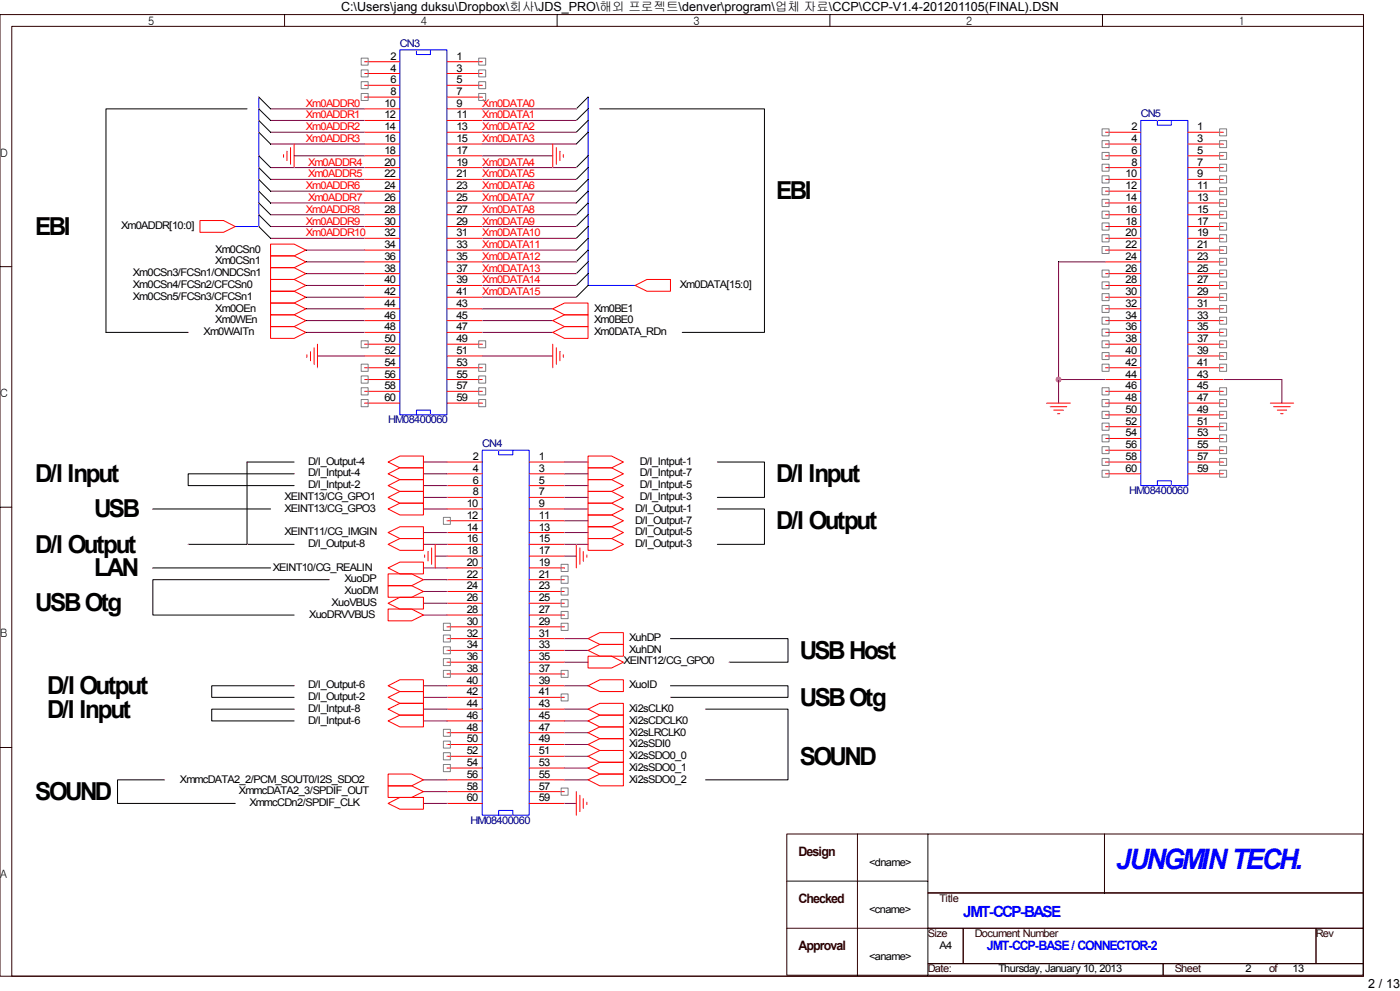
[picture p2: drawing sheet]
<svg xmlns="http://www.w3.org/2000/svg" width="297mm" height="210mm" viewBox="0 0 297 210" stroke-linecap="round" stroke-linejoin="round" font-family="sans-serif">
<defs><g id="words">
<text font-size="6" fill="#00f" x="236.5" y="184">JUNGMIN TECH.</text>
<g font-size="5.2">
<text x="164.5" y="42.2">EBI</text>
<text x="7.5" y="49.7">EBI</text>
<text x="7.5" y="102.1">D/I Input</text>
<text x="164.5" y="102.1">D/I Input</text>
<text x="20" y="109.6">USB</text>
<text x="164.5" y="112.1">D/I Output</text>
<text x="7.5" y="117.1">D/I Output</text>
<text x="20" y="122.1">LAN</text>
<text x="7.5" y="129.5">USB Otg</text>
<text x="169.5" y="139.5">USB Host</text>
<text x="10" y="147">D/I Output</text>
<text x="169.5" y="149.5">USB Otg</text>
<text x="10" y="152">D/I Input</text>
<text x="169.5" y="162">SOUND</text>
<text x="7.5" y="169.4">SOUND</text>
</g>
<text font-size="3.3" fill="#00f" x="204.1" y="194.2">JMT-CCP-BASE</text>
<g font-size="2.8" fill="#300000">
<text x="169.2" y="181.4">Design</text>
<text x="169.2" y="191.3">Checked</text>
<text x="169.2" y="201.3">Approval</text>
</g>
<text font-size="2.8" fill="#00f" x="209.1" y="201.3">JMT-CCP-BASE / CONNECTOR-2</text>
<g font-size="2.7">
<text x="72.3" y="2.4">C:\Users\jang duksu\Dropbox\회사\JDS_PRO\해외 프로젝트\denver\program\업체 자료\CCP\CCP-V1.4-201201105(FINAL).DSN</text>
<text x="290" y="209.3">2 / 13</text>
</g>
<g font-size="2.5">
<text x="31.4" y="5.2">5</text>
<text x="89.2" y="5.2">4</text>
<text x="146.9" y="5.2">3</text>
<text x="204.8" y="5.2">2</text>
<text x="262.5" y="5.2">1</text>
<text x="0" y="33.2">D</text>
<text x="0" y="84.1">C</text>
<text x="0" y="135">B</text>
<text x="0" y="185.9">A</text>
</g>
<g font-size="2.2" fill="#000080">
<text x="84.7" y="9.9">CN3</text>
<text x="241.8" y="24.9">CN5</text>
<text x="82.2" y="89.7">HM08400060</text>
<text x="102.2" y="94.7">CN4</text>
<text x="239.3" y="104.7">HM08400060</text>
<text x="99.7" y="174.5">HM08400060</text>
</g>
<g font-size="2.2">
<text x="82.8" y="12.7">2</text>
<text x="82.8" y="15.1">4</text>
<text x="82.8" y="17.6">6</text>
<text x="96.7" y="12.7">1</text>
<text x="96.7" y="15.1">3</text>
<text x="96.7" y="17.6">5</text>
<text x="81.5" y="22.6">10</text>
<text x="82.8" y="20.1">8</text>
<text x="96.7" y="20.1">7</text>
<text x="96.7" y="22.6">9</text>
<text x="81.5" y="25.1">12</text>
<text x="81.5" y="27.6">14</text>
<text x="96.7" y="25.1">11</text>
<text x="96.7" y="27.6">13</text>
<text x="239.8" y="27.6">2</text>
<text x="253.7" y="27.6">1</text>
<text x="81.5" y="30.1">16</text>
<text x="81.5" y="32.6">18</text>
<text x="81.5" y="35.1">20</text>
<text x="96.7" y="30.1">15</text>
<text x="96.7" y="32.6">17</text>
<text x="96.7" y="35.1">19</text>
<text x="239.8" y="30.1">4</text>
<text x="239.8" y="32.6">6</text>
<text x="239.8" y="35.1">8</text>
<text x="253.7" y="30.1">3</text>
<text x="253.7" y="32.6">5</text>
<text x="253.7" y="35.1">7</text>
<text x="81.5" y="37.6">22</text>
<text x="81.5" y="40.1">24</text>
<text x="96.7" y="37.6">21</text>
<text x="96.7" y="40.1">23</text>
<text x="238.5" y="37.6">10</text>
<text x="238.5" y="40.1">12</text>
<text x="253.7" y="37.6">9</text>
<text x="253.7" y="40.1">11</text>
<text x="81.5" y="42.6">26</text>
<text x="81.5" y="45.1">28</text>
<text x="81.5" y="47.6">30</text>
<text x="96.7" y="42.6">25</text>
<text x="96.7" y="45.1">27</text>
<text x="96.7" y="47.6">29</text>
<text x="238.5" y="42.6">14</text>
<text x="238.5" y="45.1">16</text>
<text x="238.5" y="47.6">18</text>
<text x="253.7" y="42.6">13</text>
<text x="253.7" y="45.1">15</text>
<text x="253.7" y="47.6">17</text>
<text x="25.7" y="48.5">Xm0ADDR[10:0]</text>
<text x="45.6" y="53.5">Xm0CSn0</text>
<text x="81.5" y="50.1">32</text>
<text x="81.5" y="52.5">34</text>
<text x="96.7" y="50.1">31</text>
<text x="96.7" y="52.5">33</text>
<text x="238.5" y="50.1">20</text>
<text x="238.5" y="52.5">22</text>
<text x="253.7" y="50.1">19</text>
<text x="253.7" y="52.5">21</text>
<text x="28.2" y="58.5">Xm0CSn3/FCSn1/ONDCSn1</text>
<text x="45.6" y="56">Xm0CSn1</text>
<text x="81.5" y="55">36</text>
<text x="81.5" y="57.5">38</text>
<text x="96.7" y="55">35</text>
<text x="96.7" y="57.5">37</text>
<text x="238.5" y="55">24</text>
<text x="238.5" y="57.5">26</text>
<text x="253.7" y="55">23</text>
<text x="253.7" y="57.5">25</text>
<text x="28.2" y="61">Xm0CSn4/FCSn2/CFCSn0</text>
<text x="28.2" y="63.5">Xm0CSn5/FCSn3/CFCSn1</text>
<text x="81.5" y="60">40</text>
<text x="81.5" y="62.5">42</text>
<text x="81.5" y="65">44</text>
<text x="96.7" y="60">39</text>
<text x="96.7" y="62.5">41</text>
<text x="96.7" y="65">43</text>
<text x="144.1" y="61">Xm0DATA[15:0]</text>
<text x="238.5" y="60">28</text>
<text x="238.5" y="62.5">30</text>
<text x="238.5" y="65">32</text>
<text x="253.7" y="60">27</text>
<text x="253.7" y="62.5">29</text>
<text x="253.7" y="65">31</text>
<text x="43.1" y="71">Xm0WAITn</text>
<text x="45.6" y="66">Xm0OEn</text>
<text x="45.6" y="68.5">Xm0WEn</text>
<text x="81.5" y="67.5">46</text>
<text x="81.5" y="70">48</text>
<text x="96.7" y="67.5">45</text>
<text x="96.7" y="70">47</text>
<text x="125.9" y="68.5">Xm0BE0</text>
<text x="125.9" y="71">Xm0DATA_RDn</text>
<text x="125.9" y="66">Xm0BE1</text>
<text x="238.5" y="67.5">34</text>
<text x="238.5" y="70">36</text>
<text x="253.7" y="67.5">33</text>
<text x="253.7" y="70">35</text>
<text x="81.5" y="72.5">50</text>
<text x="81.5" y="75">52</text>
<text x="81.5" y="77.5">54</text>
<text x="96.7" y="72.5">49</text>
<text x="96.7" y="75">51</text>
<text x="96.7" y="77.5">53</text>
<text x="238.5" y="72.5">38</text>
<text x="238.5" y="75">40</text>
<text x="238.5" y="77.5">42</text>
<text x="253.7" y="72.5">37</text>
<text x="253.7" y="75">39</text>
<text x="253.7" y="77.5">41</text>
<text x="81.5" y="80">56</text>
<text x="81.5" y="82.5">58</text>
<text x="96.7" y="80">55</text>
<text x="96.7" y="82.5">57</text>
<text x="238.5" y="80">44</text>
<text x="238.5" y="82.5">46</text>
<text x="253.7" y="80">43</text>
<text x="253.7" y="82.5">45</text>
<text x="81.5" y="85">60</text>
<text x="96.7" y="85">59</text>
<text x="238.5" y="85">48</text>
<text x="238.5" y="87.5">50</text>
<text x="238.5" y="90">52</text>
<text x="253.7" y="85">47</text>
<text x="253.7" y="87.5">49</text>
<text x="253.7" y="90">51</text>
<text x="238.5" y="92.4">54</text>
<text x="238.5" y="94.9">56</text>
<text x="253.7" y="92.4">53</text>
<text x="253.7" y="94.9">55</text>
<text x="65.3" y="98.4">D/I_Output-4</text>
<text x="65.3" y="100.9">D/I_Intput-4</text>
<text x="100.2" y="97.4">2</text>
<text x="100.2" y="99.9">4</text>
<text x="114.2" y="97.4">1</text>
<text x="114.2" y="99.9">3</text>
<text x="135.6" y="100.9">D/I_Intput-7</text>
<text x="135.6" y="98.4">D/I_Intput-1</text>
<text x="238.5" y="97.4">58</text>
<text x="238.5" y="99.9">60</text>
<text x="253.7" y="97.4">57</text>
<text x="253.7" y="99.9">59</text>
<text x="60.3" y="105.9">XEINT13/CG_GPO1</text>
<text x="65.3" y="103.4">D/I_Intput-2</text>
<text x="99" y="107.4">10</text>
<text x="100.2" y="102.4">6</text>
<text x="100.2" y="104.9">8</text>
<text x="114.2" y="102.4">5</text>
<text x="114.2" y="104.9">7</text>
<text x="114.2" y="107.4">9</text>
<text x="135.6" y="105.9">D/I_Intput-3</text>
<text x="135.6" y="103.4">D/I_Intput-5</text>
<text x="60.3" y="108.4">XEINT13/CG_GPO3</text>
<text x="60.3" y="113.4">XEINT11/CG_IMGIN</text>
<text x="99" y="109.9">12</text>
<text x="99" y="112.4">14</text>
<text x="114.2" y="109.9">11</text>
<text x="114.2" y="112.4">13</text>
<text x="134.6" y="108.4">D/I_Output-1</text>
<text x="134.6" y="110.9">D/I_Output-7</text>
<text x="134.6" y="113.4">D/I_Output-5</text>
<text x="65.3" y="115.9">D/I_Output-8</text>
<text x="99" y="114.9">16</text>
<text x="99" y="117.4">18</text>
<text x="99" y="119.9">20</text>
<text x="114.2" y="114.9">15</text>
<text x="114.2" y="117.4">17</text>
<text x="114.2" y="119.9">19</text>
<text x="134.6" y="115.9">D/I_Output-3</text>
<text x="57.8" y="120.9">XEINT10/CG_REALIN</text>
<text x="73" y="123.4">XuoDP</text>
<text x="73" y="125.9">XuoDM</text>
<text x="99" y="122.4">22</text>
<text x="99" y="124.9">24</text>
<text x="114.2" y="122.4">21</text>
<text x="114.2" y="124.9">23</text>
<text x="65.5" y="130.8">XuoDRVVBUS</text>
<text x="70.3" y="128.3">XuoVBUS</text>
<text x="99" y="127.4">26</text>
<text x="99" y="129.9">28</text>
<text x="114.2" y="127.4">25</text>
<text x="114.2" y="129.9">27</text>
<text x="99" y="132.3">30</text>
<text x="99" y="134.8">32</text>
<text x="99" y="137.3">34</text>
<text x="114.2" y="132.3">29</text>
<text x="114.2" y="134.8">31</text>
<text x="114.2" y="137.3">33</text>
<text x="133.3" y="135.8">XuhDP</text>
<text x="99" y="139.8">36</text>
<text x="99" y="142.3">38</text>
<text x="114.2" y="139.8">35</text>
<text x="114.2" y="142.3">37</text>
<text x="132.1" y="140.6">XEINT12/CG_GPO0</text>
<text x="133.3" y="138.3">XuhDN</text>
<text x="65.3" y="145.8">D/I_Output-6</text>
<text x="65.3" y="148.3">D/I_Output-2</text>
<text x="99" y="144.8">40</text>
<text x="99" y="147.3">42</text>
<text x="99" y="149.8">44</text>
<text x="114.2" y="144.8">39</text>
<text x="114.2" y="147.3">41</text>
<text x="114.2" y="149.8">43</text>
<text x="133.3" y="145.8">XuoID</text>
<text x="65.3" y="153.3">D/I_Intput-6</text>
<text x="65.3" y="150.8">D/I_Intput-8</text>
<text x="99" y="152.3">46</text>
<text x="99" y="154.8">48</text>
<text x="114.2" y="152.3">45</text>
<text x="114.2" y="154.8">47</text>
<text x="133.3" y="150.8">Xi2sCLK0</text>
<text x="133.3" y="153.3">Xi2sCDCLK0</text>
<text x="133.3" y="155.8">Xi2sLRCLK0</text>
<text x="99" y="157.3">50</text>
<text x="99" y="159.8">52</text>
<text x="114.2" y="157.3">49</text>
<text x="114.2" y="159.8">51</text>
<text x="133.3" y="158.3">Xi2sSDI0</text>
<text x="133.3" y="160.8">Xi2sSDO0_0</text>
<text x="38.1" y="165.8">XmmcDATA2_2/PCM_SOUT0/I2S_SDO2</text>
<text x="99" y="162.3">54</text>
<text x="99" y="164.8">56</text>
<text x="99" y="167.3">58</text>
<text x="114.2" y="162.3">53</text>
<text x="114.2" y="164.8">55</text>
<text x="114.2" y="167.3">57</text>
<text x="133.3" y="163.3">Xi2sSDO0_1</text>
<text x="133.3" y="165.8">Xi2sSDO0_2</text>
<text x="50.6" y="168.3">XmmcDATA2_3/SPDIF_OUT</text>
<text x="52.9" y="170.7">XmmcCDn2/SPDIF_CLK</text>
<text x="99" y="169.7">60</text>
<text x="114.2" y="169.7">59</text>
<text x="184.2" y="183.5">&lt;dname&gt;</text>
<text x="184.2" y="193.4">&lt;cname&gt;</text>
<text x="184.2" y="203.4">&lt;aname&gt;</text>
<text x="199.1" y="200.9">A4</text>
<text x="211.6" y="205.9">Thursday, January 10, 2013</text>
<text x="264" y="205.9">2</text>
<text x="273.9" y="205.9">13</text>
</g>
<g font-size="2.2" fill="#f00">
<text x="64.8" y="22.6">Xm0ADDR0</text>
<text x="102.2" y="22.6">Xm0DATA0</text>
<text x="64.8" y="25.1">Xm0ADDR1</text>
<text x="64.8" y="27.6">Xm0ADDR2</text>
<text x="102.2" y="25.1">Xm0DATA1</text>
<text x="102.2" y="27.6">Xm0DATA2</text>
<text x="64.8" y="30.1">Xm0ADDR3</text>
<text x="65.3" y="35.1">Xm0ADDR4</text>
<text x="102.2" y="30.1">Xm0DATA3</text>
<text x="102.2" y="35.1">Xm0DATA4</text>
<text x="64.8" y="40.1">Xm0ADDR6</text>
<text x="65.3" y="37.6">Xm0ADDR5</text>
<text x="102.2" y="37.6">Xm0DATA5</text>
<text x="102.2" y="40.1">Xm0DATA6</text>
<text x="64.8" y="45.1">Xm0ADDR8</text>
<text x="64.8" y="47.6">Xm0ADDR9</text>
<text x="65.3" y="42.6">Xm0ADDR7</text>
<text x="102.2" y="45.1">Xm0DATA8</text>
<text x="102.2" y="47.6">Xm0DATA9</text>
<text x="102.2" y="42.6">Xm0DATA7</text>
<text x="64.8" y="50.1">Xm0ADDR10</text>
<text x="102.2" y="50.1">Xm0DATA10</text>
<text x="102.2" y="52.5">Xm0DATA11</text>
<text x="102.2" y="55">Xm0DATA12</text>
<text x="102.2" y="57.5">Xm0DATA13</text>
<text x="102.2" y="60">Xm0DATA14</text>
<text x="102.2" y="62.5">Xm0DATA15</text>
</g>
<g font-size="2.2" fill="#300000">
<text x="199.1" y="190.9">Title</text>
<text x="196.6" y="198.4">Size</text>
<text x="206.6" y="198.4">Document Number</text>
<text x="278.9" y="198.4">Rev</text>
<text x="196.6" y="205.9">Date:</text>
<text x="249" y="205.9">Sheet</text>
<text x="268.9" y="205.9">of</text>
</g>
</g></defs>
<g fill="none" stroke="#300000" stroke-width=".21">
<path d="M0 3.1h288.9v203.7h-288.9zM2.5 5.6h286.4v201.2h-286.4zM60.3 3.1v2.5M118.1 3.1v2.5M175.9 3.1v2.5M233.6 3.1v2.5M0 56.5h2.5M0 107.4h2.5M0 158.3h2.5M181.7 176.6v30M196.6 176.6h92.3v12.5h-92.3zM196.6 176.6h-29.9v30h29.9"/>
<path d="M234.1 176.6v12.5M166.7 196.6h29.9M166.7 186.6h29.9M196.6 189.1h92.3v7.5h-92.3zM196.6 196.6h7.5v7.5h-7.5zM204.1 196.6h74.8v7.5h-74.8zM278.9 196.6h10v7.5h-10zM196.6 204.1h49.9v2.5h-49.9zM246.5 204.1h42.4v2.5h-42.4z"/>
</g>
<g fill="none" stroke="#800040" stroke-width=".21">
<path d="M57.3 23.1h20M57.3 25.5h20M57.3 28h20M57.3 30.5h20M57.3 35.5h20M57.3 38h20M62.3 33h15M102.2 33h14.9M102.2 23.1h19.9M102.2 25.5h19.9M102.2 28h19.9M102.2 30.5h19.9"/>
<path d="M102.2 35.5h19.9M102.2 38h19.9M57.3 45.5h20M57.3 48h20M57.3 50.5h20M57.3 40.5h20M57.3 43h20M64.8 53h12.5M64.8 55.5h12.5M64.8 58h12.5M102.2 45.5h19.9M102.2 48h19.9"/>
<path d="M102.2 50.5h19.9M102.2 40.5h19.9M102.2 43h19.9M102.2 53h19.9M102.2 55.5h19.9M102.2 58h19.9M234.3 55.5h-10v29.9M64.8 65.4h12.5M64.8 67.9h12.5M64.8 60.5h12.5M64.8 70.4h12.5M64.8 63h12.5"/>
<path d="M67.3 75.4h10M102.2 75.4h14.9M102.2 65.4h14.9M102.2 67.9h14.9M102.2 60.5h19.9M102.2 70.4h14.9M102.2 63h19.9M224.3 80.4h10"/>
</g>
<path d="M54.8 20.6v27.4h-4.9M124.6 20.6v39.9h10" fill="none" stroke="#00f" stroke-width=".21"/>
<circle cx="224.3" cy="80.4" r=".49" fill="none" stroke="#f0f" stroke-width=".21"/>
<circle cx="224.3" cy="80.4" r=".49" fill="#f0f" stroke="#f0f" stroke-width=".21"/>
<path d="M271.7 80.4v5" fill="none" stroke="#800040" stroke-width=".21"/>
<path d="M259.2 80.4h12.5" fill="none" stroke="#800040" stroke-width=".21"/>
<path d="M89.7 167.7h5" fill="none" stroke="#800040" stroke-width=".21"/>
<path d="M89.7 165.2h5" fill="none" stroke="#800040" stroke-width=".21"/>
<path d="M89.7 170.2h5" fill="none" stroke="#800040" stroke-width=".21"/>
<path d="M119.6 140.3h5" fill="none" stroke="#800040" stroke-width=".21"/>
<path d="M119.6 145.3h5" fill="none" stroke="#800040" stroke-width=".21"/>
<path d="M119.6 117.8h2.5" fill="none" stroke="#800040" stroke-width=".21"/>
<path d="M89.7 145.3h5" fill="none" stroke="#800040" stroke-width=".21"/>
<path d="M89.7 97.9h5" fill="none" stroke="#800040" stroke-width=".21"/>
<path d="M119.6 135.3h5" fill="none" stroke="#800040" stroke-width=".21"/>
<path d="M119.6 100.4h5" fill="none" stroke="#800040" stroke-width=".21"/>
<path d="M119.6 97.9h5" fill="none" stroke="#800040" stroke-width=".21"/>
<path d="M89.7 105.4h5" fill="none" stroke="#800040" stroke-width=".21"/>
<path d="M119.6 105.4h5" fill="none" stroke="#800040" stroke-width=".21"/>
<path d="M119.6 102.9h5" fill="none" stroke="#800040" stroke-width=".21"/>
<path d="M89.7 107.8h5" fill="none" stroke="#800040" stroke-width=".21"/>
<path d="M89.7 100.4h5" fill="none" stroke="#800040" stroke-width=".21"/>
<path d="M89.7 102.9h5" fill="none" stroke="#800040" stroke-width=".21"/>
<path d="M89.7 147.7h5" fill="none" stroke="#800040" stroke-width=".21"/>
<path d="M119.6 150.2h5" fill="none" stroke="#800040" stroke-width=".21"/>
<path d="M119.6 152.7h5" fill="none" stroke="#800040" stroke-width=".21"/>
<path d="M89.7 150.2h5" fill="none" stroke="#800040" stroke-width=".21"/>
<path d="M89.7 112.8h5" fill="none" stroke="#800040" stroke-width=".21"/>
<path d="M89.7 115.3h5" fill="none" stroke="#800040" stroke-width=".21"/>
<path d="M119.6 155.2h5" fill="none" stroke="#800040" stroke-width=".21"/>
<path d="M119.6 157.7h5" fill="none" stroke="#800040" stroke-width=".21"/>
<path d="M119.6 137.8h5" fill="none" stroke="#800040" stroke-width=".21"/>
<path d="M119.6 160.2h5" fill="none" stroke="#800040" stroke-width=".21"/>
<path d="M119.6 162.7h5" fill="none" stroke="#800040" stroke-width=".21"/>
<path d="M89.7 152.7h5" fill="none" stroke="#800040" stroke-width=".21"/>
<path d="M92.2 117.8h2.5" fill="none" stroke="#800040" stroke-width=".21"/>
<path d="M119.6 165.2h5" fill="none" stroke="#800040" stroke-width=".21"/>
<path d="M89.7 120.3h5" fill="none" stroke="#800040" stroke-width=".21"/>
<path d="M119.6 170.2h2.5" fill="none" stroke="#800040" stroke-width=".21"/>
<path d="M89.7 122.8h5" fill="none" stroke="#800040" stroke-width=".21"/>
<path d="M89.7 125.3h5" fill="none" stroke="#800040" stroke-width=".21"/>
<path d="M89.7 127.8h5" fill="none" stroke="#800040" stroke-width=".21"/>
<path d="M119.6 110.3h5" fill="none" stroke="#800040" stroke-width=".21"/>
<path d="M119.6 107.8h5" fill="none" stroke="#800040" stroke-width=".21"/>
<path d="M119.6 115.3h5" fill="none" stroke="#800040" stroke-width=".21"/>
<path d="M119.6 112.8h5" fill="none" stroke="#800040" stroke-width=".21"/>
<path d="M89.7 130.3h5" fill="none" stroke="#800040" stroke-width=".21"/>
<path d="M102.2 95.4h9.9v77.3h-9.9zM105.7 95.4v.9h3v-.9" fill="none" stroke="#00f" stroke-width=".21"/>
<path d="M105.7 172.7v-1h3v1" fill="none" stroke="#00f" stroke-width=".21"/>
<path d="M94.7 97.9h7.5" fill="none" stroke="#f00" stroke-width=".21"/>
<path d="M94.7 100.4h7.5" fill="none" stroke="#f00" stroke-width=".21"/>
<path d="M94.7 102.9h7.5" fill="none" stroke="#f00" stroke-width=".21"/>
<path d="M94.7 105.4h7.5" fill="none" stroke="#f00" stroke-width=".21"/>
<path d="M94.7 107.8h7.5" fill="none" stroke="#f00" stroke-width=".21"/>
<path d="M94.7 110.3h7.5" fill="none" stroke="#f00" stroke-width=".21"/>
<path d="M94 109.6h1.4v1.5h-1.4z" fill="none" stroke="#808080" stroke-width=".21"/>
<path d="M94.7 112.8h7.5" fill="none" stroke="#f00" stroke-width=".21"/>
<path d="M94.7 115.3h7.5" fill="none" stroke="#f00" stroke-width=".21"/>
<path d="M94.7 117.8h7.5" fill="none" stroke="#f00" stroke-width=".21"/>
<path d="M94.7 120.3h7.5" fill="none" stroke="#f00" stroke-width=".21"/>
<path d="M94.7 122.8h7.5" fill="none" stroke="#f00" stroke-width=".21"/>
<path d="M94.7 125.3h7.5" fill="none" stroke="#f00" stroke-width=".21"/>
<path d="M94.7 127.8h7.5" fill="none" stroke="#f00" stroke-width=".21"/>
<path d="M94.7 130.3h7.5" fill="none" stroke="#f00" stroke-width=".21"/>
<path d="M94.7 132.8h7.5" fill="none" stroke="#f00" stroke-width=".21"/>
<path d="M94 132h1.4v1.5h-1.4z" fill="none" stroke="#808080" stroke-width=".21"/>
<path d="M94.7 135.3h7.5" fill="none" stroke="#f00" stroke-width=".21"/>
<path d="M94 134.5h1.4v1.5h-1.4z" fill="none" stroke="#808080" stroke-width=".21"/>
<path d="M94.7 137.8h7.5" fill="none" stroke="#f00" stroke-width=".21"/>
<path d="M94 137h1.4v1.5h-1.4z" fill="none" stroke="#808080" stroke-width=".21"/>
<path d="M94.7 140.3h7.5" fill="none" stroke="#f00" stroke-width=".21"/>
<path d="M94 139.5h1.4v1.5h-1.4z" fill="none" stroke="#808080" stroke-width=".21"/>
<path d="M94.7 142.8h7.5" fill="none" stroke="#f00" stroke-width=".21"/>
<path d="M94 142h1.4v1.5h-1.4z" fill="none" stroke="#808080" stroke-width=".21"/>
<path d="M94.7 145.3h7.5" fill="none" stroke="#f00" stroke-width=".21"/>
<path d="M94.7 147.7h7.5" fill="none" stroke="#f00" stroke-width=".21"/>
<path d="M94.7 150.2h7.5" fill="none" stroke="#f00" stroke-width=".21"/>
<path d="M94.7 152.7h7.5" fill="none" stroke="#f00" stroke-width=".21"/>
<path d="M94.7 155.2h7.5" fill="none" stroke="#f00" stroke-width=".21"/>
<path d="M94 154.5h1.4v1.5h-1.4z" fill="none" stroke="#808080" stroke-width=".21"/>
<path d="M94.7 157.7h7.5" fill="none" stroke="#f00" stroke-width=".21"/>
<path d="M94 157h1.4v1.5h-1.4z" fill="none" stroke="#808080" stroke-width=".21"/>
<path d="M94.7 160.2h7.5" fill="none" stroke="#f00" stroke-width=".21"/>
<path d="M94 159.4h1.4v1.5h-1.4z" fill="none" stroke="#808080" stroke-width=".21"/>
<path d="M94.7 162.7h7.5" fill="none" stroke="#f00" stroke-width=".21"/>
<path d="M94 161.9h1.4v1.5h-1.4z" fill="none" stroke="#808080" stroke-width=".21"/>
<path d="M94.7 165.2h7.5" fill="none" stroke="#f00" stroke-width=".21"/>
<path d="M94.7 167.7h7.5" fill="none" stroke="#f00" stroke-width=".21"/>
<path d="M94.7 170.2h7.5" fill="none" stroke="#f00" stroke-width=".21"/>
<path d="M112.1 97.9h7.5" fill="none" stroke="#f00" stroke-width=".21"/>
<path d="M112.1 100.4h7.5" fill="none" stroke="#f00" stroke-width=".21"/>
<path d="M112.1 102.9h7.5" fill="none" stroke="#f00" stroke-width=".21"/>
<path d="M112.1 105.4h7.5" fill="none" stroke="#f00" stroke-width=".21"/>
<path d="M112.1 107.8h7.5" fill="none" stroke="#f00" stroke-width=".21"/>
<path d="M112.1 110.3h7.5" fill="none" stroke="#f00" stroke-width=".21"/>
<path d="M112.1 112.8h7.5" fill="none" stroke="#f00" stroke-width=".21"/>
<path d="M112.1 115.3h7.5" fill="none" stroke="#f00" stroke-width=".21"/>
<path d="M112.1 117.8h7.5" fill="none" stroke="#f00" stroke-width=".21"/>
<path d="M112.1 120.3h7.5" fill="none" stroke="#f00" stroke-width=".21"/>
<path d="M118.9 119.5h1.5v1.6h-1.5z" fill="none" stroke="#808080" stroke-width=".21"/>
<path d="M112.1 122.8h7.5" fill="none" stroke="#f00" stroke-width=".21"/>
<path d="M118.9 122h1.5v1.5h-1.5z" fill="none" stroke="#808080" stroke-width=".21"/>
<path d="M112.1 125.3h7.5" fill="none" stroke="#f00" stroke-width=".21"/>
<path d="M118.9 124.5h1.5v1.5h-1.5z" fill="none" stroke="#808080" stroke-width=".21"/>
<path d="M112.1 127.8h7.5" fill="none" stroke="#f00" stroke-width=".21"/>
<path d="M118.9 127h1.5v1.5h-1.5z" fill="none" stroke="#808080" stroke-width=".21"/>
<path d="M112.1 130.3h7.5" fill="none" stroke="#f00" stroke-width=".21"/>
<path d="M118.9 129.5h1.5v1.5h-1.5z" fill="none" stroke="#808080" stroke-width=".21"/>
<path d="M112.1 132.8h7.5" fill="none" stroke="#f00" stroke-width=".21"/>
<path d="M118.9 132h1.5v1.5h-1.5z" fill="none" stroke="#808080" stroke-width=".21"/>
<path d="M112.1 135.3h7.5" fill="none" stroke="#f00" stroke-width=".21"/>
<path d="M112.1 137.8h7.5" fill="none" stroke="#f00" stroke-width=".21"/>
<path d="M112.1 140.3h7.5" fill="none" stroke="#f00" stroke-width=".21"/>
<path d="M112.1 142.8h7.5" fill="none" stroke="#f00" stroke-width=".21"/>
<path d="M118.9 142h1.5v1.5h-1.5z" fill="none" stroke="#808080" stroke-width=".21"/>
<path d="M112.1 145.3h7.5" fill="none" stroke="#f00" stroke-width=".21"/>
<path d="M112.1 147.7h7.5" fill="none" stroke="#f00" stroke-width=".21"/>
<path d="M118.9 147h1.5v1.5h-1.5z" fill="none" stroke="#808080" stroke-width=".21"/>
<path d="M112.1 150.2h7.5" fill="none" stroke="#f00" stroke-width=".21"/>
<path d="M112.1 152.7h7.5" fill="none" stroke="#f00" stroke-width=".21"/>
<path d="M112.1 155.2h7.5" fill="none" stroke="#f00" stroke-width=".21"/>
<path d="M112.1 157.7h7.5" fill="none" stroke="#f00" stroke-width=".21"/>
<path d="M112.1 160.2h7.5" fill="none" stroke="#f00" stroke-width=".21"/>
<path d="M112.1 162.7h7.5" fill="none" stroke="#f00" stroke-width=".21"/>
<path d="M112.1 165.2h7.5" fill="none" stroke="#f00" stroke-width=".21"/>
<path d="M112.1 167.7h7.5" fill="none" stroke="#f00" stroke-width=".21"/>
<path d="M118.9 166.9h1.5v1.5h-1.5z" fill="none" stroke="#808080" stroke-width=".21"/>
<path d="M112.1 170.2h7.5" fill="none" stroke="#f00" stroke-width=".21"/>
<path d="M241.8 25.5h9.9v77.4h-9.9zM245.3 25.5v1h2.9v-1" fill="none" stroke="#00f" stroke-width=".21"/>
<path d="M245.3 102.9v-1.1h2.9v1.1" fill="none" stroke="#00f" stroke-width=".21"/>
<path d="M234.3 28h7.5" fill="none" stroke="#f00" stroke-width=".21"/>
<path d="M233.6 27.3h1.4v1.5h-1.4z" fill="none" stroke="#808080" stroke-width=".21"/>
<path d="M234.3 30.5h7.5" fill="none" stroke="#f00" stroke-width=".21"/>
<path d="M233.6 29.8h1.4v1.5h-1.4z" fill="none" stroke="#808080" stroke-width=".21"/>
<path d="M234.3 33h7.5" fill="none" stroke="#f00" stroke-width=".21"/>
<path d="M233.6 32.3h1.4v1.5h-1.4z" fill="none" stroke="#808080" stroke-width=".21"/>
<path d="M234.3 35.5h7.5" fill="none" stroke="#f00" stroke-width=".21"/>
<path d="M233.6 34.8h1.4v1.5h-1.4z" fill="none" stroke="#808080" stroke-width=".21"/>
<path d="M234.3 38h7.5" fill="none" stroke="#f00" stroke-width=".21"/>
<path d="M233.6 37.2h1.4v1.6h-1.4z" fill="none" stroke="#808080" stroke-width=".21"/>
<path d="M234.3 40.5h7.5" fill="none" stroke="#f00" stroke-width=".21"/>
<path d="M233.6 39.7h1.4v1.6h-1.4z" fill="none" stroke="#808080" stroke-width=".21"/>
<path d="M234.3 43h7.5" fill="none" stroke="#f00" stroke-width=".21"/>
<path d="M233.6 42.2h1.4v1.5h-1.4z" fill="none" stroke="#808080" stroke-width=".21"/>
<path d="M234.3 45.5h7.5" fill="none" stroke="#f00" stroke-width=".21"/>
<path d="M233.6 44.7h1.4v1.5h-1.4z" fill="none" stroke="#808080" stroke-width=".21"/>
<path d="M234.3 48h7.5" fill="none" stroke="#f00" stroke-width=".21"/>
<path d="M233.6 47.2h1.4v1.5h-1.4z" fill="none" stroke="#808080" stroke-width=".21"/>
<path d="M234.3 50.5h7.5" fill="none" stroke="#f00" stroke-width=".21"/>
<path d="M233.6 49.7h1.4v1.5h-1.4z" fill="none" stroke="#808080" stroke-width=".21"/>
<path d="M234.3 53h7.5" fill="none" stroke="#f00" stroke-width=".21"/>
<path d="M233.6 52.2h1.4v1.5h-1.4z" fill="none" stroke="#808080" stroke-width=".21"/>
<path d="M234.3 55.5h7.5" fill="none" stroke="#f00" stroke-width=".21"/>
<path d="M234.3 58h7.5" fill="none" stroke="#f00" stroke-width=".21"/>
<path d="M233.6 57.2h1.4v1.5h-1.4z" fill="none" stroke="#808080" stroke-width=".21"/>
<path d="M234.3 60.5h7.5" fill="none" stroke="#f00" stroke-width=".21"/>
<path d="M233.6 59.7h1.4v1.5h-1.4z" fill="none" stroke="#808080" stroke-width=".21"/>
<path d="M234.3 63h7.5" fill="none" stroke="#f00" stroke-width=".21"/>
<path d="M233.6 62.2h1.4v1.5h-1.4z" fill="none" stroke="#808080" stroke-width=".21"/>
<path d="M234.3 65.4h7.5" fill="none" stroke="#f00" stroke-width=".21"/>
<path d="M233.6 64.7h1.4v1.5h-1.4z" fill="none" stroke="#808080" stroke-width=".21"/>
<path d="M234.3 67.9h7.5" fill="none" stroke="#f00" stroke-width=".21"/>
<path d="M233.6 67.2h1.4v1.5h-1.4z" fill="none" stroke="#808080" stroke-width=".21"/>
<path d="M234.3 70.4h7.5" fill="none" stroke="#f00" stroke-width=".21"/>
<path d="M233.6 69.7h1.4v1.5h-1.4z" fill="none" stroke="#808080" stroke-width=".21"/>
<path d="M234.3 72.9h7.5" fill="none" stroke="#f00" stroke-width=".21"/>
<path d="M233.6 72.2h1.4v1.5h-1.4z" fill="none" stroke="#808080" stroke-width=".21"/>
<path d="M234.3 75.4h7.5" fill="none" stroke="#f00" stroke-width=".21"/>
<path d="M233.6 74.7h1.4v1.5h-1.4z" fill="none" stroke="#808080" stroke-width=".21"/>
<path d="M234.3 77.9h7.5" fill="none" stroke="#f00" stroke-width=".21"/>
<path d="M233.6 77.1h1.4v1.6h-1.4z" fill="none" stroke="#808080" stroke-width=".21"/>
<path d="M234.3 80.4h7.5" fill="none" stroke="#f00" stroke-width=".21"/>
<path d="M234.3 82.9h7.5" fill="none" stroke="#f00" stroke-width=".21"/>
<path d="M233.6 82.1h1.4v1.5h-1.4z" fill="none" stroke="#808080" stroke-width=".21"/>
<path d="M234.3 85.4h7.5" fill="none" stroke="#f00" stroke-width=".21"/>
<path d="M233.6 84.6h1.4v1.5h-1.4z" fill="none" stroke="#808080" stroke-width=".21"/>
<path d="M234.3 87.9h7.5" fill="none" stroke="#f00" stroke-width=".21"/>
<path d="M233.6 87.1h1.4v1.5h-1.4z" fill="none" stroke="#808080" stroke-width=".21"/>
<path d="M234.3 90.4h7.5" fill="none" stroke="#f00" stroke-width=".21"/>
<path d="M233.6 89.6h1.4v1.5h-1.4z" fill="none" stroke="#808080" stroke-width=".21"/>
<path d="M234.3 92.9h7.5" fill="none" stroke="#f00" stroke-width=".21"/>
<path d="M233.6 92.1h1.4v1.5h-1.4z" fill="none" stroke="#808080" stroke-width=".21"/>
<path d="M234.3 95.4h7.5" fill="none" stroke="#f00" stroke-width=".21"/>
<path d="M233.6 94.6h1.4v1.5h-1.4z" fill="none" stroke="#808080" stroke-width=".21"/>
<path d="M234.3 97.9h7.5" fill="none" stroke="#f00" stroke-width=".21"/>
<path d="M233.6 97.1h1.4v1.5h-1.4z" fill="none" stroke="#808080" stroke-width=".21"/>
<path d="M234.3 100.4h7.5" fill="none" stroke="#f00" stroke-width=".21"/>
<path d="M233.6 99.6h1.4v1.5h-1.4z" fill="none" stroke="#808080" stroke-width=".21"/>
<path d="M251.7 28h7.5" fill="none" stroke="#f00" stroke-width=".21"/>
<path d="M258.5 27.3h1.4v1.5h-1.4z" fill="none" stroke="#808080" stroke-width=".21"/>
<path d="M251.7 30.5h7.5" fill="none" stroke="#f00" stroke-width=".21"/>
<path d="M258.5 29.8h1.4v1.5h-1.4z" fill="none" stroke="#808080" stroke-width=".21"/>
<path d="M251.7 33h7.5" fill="none" stroke="#f00" stroke-width=".21"/>
<path d="M258.5 32.3h1.4v1.5h-1.4z" fill="none" stroke="#808080" stroke-width=".21"/>
<path d="M251.7 35.5h7.5" fill="none" stroke="#f00" stroke-width=".21"/>
<path d="M258.5 34.8h1.4v1.5h-1.4z" fill="none" stroke="#808080" stroke-width=".21"/>
<path d="M251.7 38h7.5" fill="none" stroke="#f00" stroke-width=".21"/>
<path d="M258.5 37.2h1.4v1.6h-1.4z" fill="none" stroke="#808080" stroke-width=".21"/>
<path d="M251.7 40.5h7.5" fill="none" stroke="#f00" stroke-width=".21"/>
<path d="M258.5 39.7h1.4v1.6h-1.4z" fill="none" stroke="#808080" stroke-width=".21"/>
<path d="M251.7 43h7.5" fill="none" stroke="#f00" stroke-width=".21"/>
<path d="M258.5 42.2h1.4v1.5h-1.4z" fill="none" stroke="#808080" stroke-width=".21"/>
<path d="M251.7 45.5h7.5" fill="none" stroke="#f00" stroke-width=".21"/>
<path d="M258.5 44.7h1.4v1.5h-1.4z" fill="none" stroke="#808080" stroke-width=".21"/>
<path d="M251.7 48h7.5" fill="none" stroke="#f00" stroke-width=".21"/>
<path d="M258.5 47.2h1.4v1.5h-1.4z" fill="none" stroke="#808080" stroke-width=".21"/>
<path d="M251.7 50.5h7.5" fill="none" stroke="#f00" stroke-width=".21"/>
<path d="M258.5 49.7h1.4v1.5h-1.4z" fill="none" stroke="#808080" stroke-width=".21"/>
<path d="M251.7 53h7.5" fill="none" stroke="#f00" stroke-width=".21"/>
<path d="M258.5 52.2h1.4v1.5h-1.4z" fill="none" stroke="#808080" stroke-width=".21"/>
<path d="M251.7 55.5h7.5" fill="none" stroke="#f00" stroke-width=".21"/>
<path d="M258.5 54.7h1.4v1.5h-1.4z" fill="none" stroke="#808080" stroke-width=".21"/>
<path d="M251.7 58h7.5" fill="none" stroke="#f00" stroke-width=".21"/>
<path d="M258.5 57.2h1.4v1.5h-1.4z" fill="none" stroke="#808080" stroke-width=".21"/>
<path d="M251.7 60.5h7.5" fill="none" stroke="#f00" stroke-width=".21"/>
<path d="M258.5 59.7h1.4v1.5h-1.4z" fill="none" stroke="#808080" stroke-width=".21"/>
<path d="M251.7 63h7.5" fill="none" stroke="#f00" stroke-width=".21"/>
<path d="M258.5 62.2h1.4v1.5h-1.4z" fill="none" stroke="#808080" stroke-width=".21"/>
<path d="M251.7 65.4h7.5" fill="none" stroke="#f00" stroke-width=".21"/>
<path d="M258.5 64.7h1.4v1.5h-1.4z" fill="none" stroke="#808080" stroke-width=".21"/>
<path d="M251.7 67.9h7.5" fill="none" stroke="#f00" stroke-width=".21"/>
<path d="M258.5 67.2h1.4v1.5h-1.4z" fill="none" stroke="#808080" stroke-width=".21"/>
<path d="M251.7 70.4h7.5" fill="none" stroke="#f00" stroke-width=".21"/>
<path d="M258.5 69.7h1.4v1.5h-1.4z" fill="none" stroke="#808080" stroke-width=".21"/>
<path d="M251.7 72.9h7.5" fill="none" stroke="#f00" stroke-width=".21"/>
<path d="M258.5 72.2h1.4v1.5h-1.4z" fill="none" stroke="#808080" stroke-width=".21"/>
<path d="M251.7 75.4h7.5" fill="none" stroke="#f00" stroke-width=".21"/>
<path d="M258.5 74.7h1.4v1.5h-1.4z" fill="none" stroke="#808080" stroke-width=".21"/>
<path d="M251.7 77.9h7.5" fill="none" stroke="#f00" stroke-width=".21"/>
<path d="M258.5 77.1h1.4v1.6h-1.4z" fill="none" stroke="#808080" stroke-width=".21"/>
<path d="M251.7 80.4h7.5" fill="none" stroke="#f00" stroke-width=".21"/>
<path d="M251.7 82.9h7.5" fill="none" stroke="#f00" stroke-width=".21"/>
<path d="M258.5 82.1h1.4v1.5h-1.4z" fill="none" stroke="#808080" stroke-width=".21"/>
<path d="M251.7 85.4h7.5" fill="none" stroke="#f00" stroke-width=".21"/>
<path d="M258.5 84.6h1.4v1.5h-1.4z" fill="none" stroke="#808080" stroke-width=".21"/>
<path d="M251.7 87.9h7.5" fill="none" stroke="#f00" stroke-width=".21"/>
<path d="M258.5 87.1h1.4v1.5h-1.4z" fill="none" stroke="#808080" stroke-width=".21"/>
<path d="M251.7 90.4h7.5" fill="none" stroke="#f00" stroke-width=".21"/>
<path d="M258.5 89.6h1.4v1.5h-1.4z" fill="none" stroke="#808080" stroke-width=".21"/>
<path d="M251.7 92.9h7.5" fill="none" stroke="#f00" stroke-width=".21"/>
<path d="M258.5 92.1h1.4v1.5h-1.4z" fill="none" stroke="#808080" stroke-width=".21"/>
<path d="M251.7 95.4h7.5" fill="none" stroke="#f00" stroke-width=".21"/>
<path d="M258.5 94.6h1.4v1.5h-1.4z" fill="none" stroke="#808080" stroke-width=".21"/>
<path d="M251.7 97.9h7.5" fill="none" stroke="#f00" stroke-width=".21"/>
<path d="M258.5 97.1h1.4v1.5h-1.4z" fill="none" stroke="#808080" stroke-width=".21"/>
<path d="M251.7 100.4h7.5" fill="none" stroke="#f00" stroke-width=".21"/>
<path d="M258.5 99.6h1.4v1.5h-1.4z" fill="none" stroke="#808080" stroke-width=".21"/>
<path d="M84.7 10.6h10v77.3h-10zM88.3 10.6v1h2.9v-1" fill="none" stroke="#00f" stroke-width=".21"/>
<path d="M88.3 87.9v-1h2.9v1" fill="none" stroke="#00f" stroke-width=".21"/>
<path d="M77.3 13.1h7.4" fill="none" stroke="#f00" stroke-width=".21"/>
<path d="M76.5 12.3h1.5v1.5h-1.5z" fill="none" stroke="#808080" stroke-width=".21"/>
<path d="M77.3 15.6h7.4" fill="none" stroke="#f00" stroke-width=".21"/>
<path d="M76.5 14.8h1.5v1.5h-1.5z" fill="none" stroke="#808080" stroke-width=".21"/>
<path d="M77.3 18.1h7.4" fill="none" stroke="#f00" stroke-width=".21"/>
<path d="M76.5 17.3h1.5v1.5h-1.5z" fill="none" stroke="#808080" stroke-width=".21"/>
<path d="M77.3 20.6h7.4" fill="none" stroke="#f00" stroke-width=".21"/>
<path d="M76.5 19.8h1.5v1.5h-1.5z" fill="none" stroke="#808080" stroke-width=".21"/>
<path d="M77.3 23.1h7.4" fill="none" stroke="#f00" stroke-width=".21"/>
<path d="M77.3 25.5h7.4" fill="none" stroke="#f00" stroke-width=".21"/>
<path d="M77.3 28h7.4" fill="none" stroke="#f00" stroke-width=".21"/>
<path d="M77.3 30.5h7.4" fill="none" stroke="#f00" stroke-width=".21"/>
<path d="M77.3 33h7.4" fill="none" stroke="#f00" stroke-width=".21"/>
<path d="M77.3 35.5h7.4" fill="none" stroke="#f00" stroke-width=".21"/>
<path d="M77.3 38h7.4" fill="none" stroke="#f00" stroke-width=".21"/>
<path d="M77.3 40.5h7.4" fill="none" stroke="#f00" stroke-width=".21"/>
<path d="M77.3 43h7.4" fill="none" stroke="#f00" stroke-width=".21"/>
<path d="M77.3 45.5h7.4" fill="none" stroke="#f00" stroke-width=".21"/>
<path d="M77.3 48h7.4" fill="none" stroke="#f00" stroke-width=".21"/>
<path d="M77.3 50.5h7.4" fill="none" stroke="#f00" stroke-width=".21"/>
<path d="M77.3 53h7.4" fill="none" stroke="#f00" stroke-width=".21"/>
<path d="M77.3 55.5h7.4" fill="none" stroke="#f00" stroke-width=".21"/>
<path d="M77.3 58h7.4" fill="none" stroke="#f00" stroke-width=".21"/>
<path d="M77.3 60.5h7.4" fill="none" stroke="#f00" stroke-width=".21"/>
<path d="M77.3 63h7.4" fill="none" stroke="#f00" stroke-width=".21"/>
<path d="M77.3 65.4h7.4" fill="none" stroke="#f00" stroke-width=".21"/>
<path d="M77.3 67.9h7.4" fill="none" stroke="#f00" stroke-width=".21"/>
<path d="M77.3 70.4h7.4" fill="none" stroke="#f00" stroke-width=".21"/>
<path d="M77.3 72.9h7.4" fill="none" stroke="#f00" stroke-width=".21"/>
<path d="M76.5 72.2h1.5v1.5h-1.5z" fill="none" stroke="#808080" stroke-width=".21"/>
<path d="M77.3 75.4h7.4" fill="none" stroke="#f00" stroke-width=".21"/>
<path d="M77.3 77.9h7.4" fill="none" stroke="#f00" stroke-width=".21"/>
<path d="M76.5 77.1h1.5v1.6h-1.5z" fill="none" stroke="#808080" stroke-width=".21"/>
<path d="M77.3 80.4h7.4" fill="none" stroke="#f00" stroke-width=".21"/>
<path d="M76.5 79.6h1.5v1.6h-1.5z" fill="none" stroke="#808080" stroke-width=".21"/>
<path d="M77.3 82.9h7.4" fill="none" stroke="#f00" stroke-width=".21"/>
<path d="M76.5 82.1h1.5v1.5h-1.5z" fill="none" stroke="#808080" stroke-width=".21"/>
<path d="M77.3 85.4h7.4" fill="none" stroke="#f00" stroke-width=".21"/>
<path d="M76.5 84.6h1.5v1.5h-1.5z" fill="none" stroke="#808080" stroke-width=".21"/>
<path d="M94.7 13.1h7.5" fill="none" stroke="#f00" stroke-width=".21"/>
<path d="M101.4 12.3h1.5v1.5h-1.5z" fill="none" stroke="#808080" stroke-width=".21"/>
<path d="M94.7 15.6h7.5" fill="none" stroke="#f00" stroke-width=".21"/>
<path d="M101.4 14.8h1.5v1.5h-1.5z" fill="none" stroke="#808080" stroke-width=".21"/>
<path d="M94.7 18.1h7.5" fill="none" stroke="#f00" stroke-width=".21"/>
<path d="M101.4 17.3h1.5v1.5h-1.5z" fill="none" stroke="#808080" stroke-width=".21"/>
<path d="M94.7 20.6h7.5" fill="none" stroke="#f00" stroke-width=".21"/>
<path d="M101.4 19.8h1.5v1.5h-1.5z" fill="none" stroke="#808080" stroke-width=".21"/>
<path d="M94.7 23.1h7.5" fill="none" stroke="#f00" stroke-width=".21"/>
<path d="M94.7 25.5h7.5" fill="none" stroke="#f00" stroke-width=".21"/>
<path d="M94.7 28h7.5" fill="none" stroke="#f00" stroke-width=".21"/>
<path d="M94.7 30.5h7.5" fill="none" stroke="#f00" stroke-width=".21"/>
<path d="M94.7 33h7.5" fill="none" stroke="#f00" stroke-width=".21"/>
<path d="M94.7 35.5h7.5" fill="none" stroke="#f00" stroke-width=".21"/>
<path d="M94.7 38h7.5" fill="none" stroke="#f00" stroke-width=".21"/>
<path d="M94.7 40.5h7.5" fill="none" stroke="#f00" stroke-width=".21"/>
<path d="M94.7 43h7.5" fill="none" stroke="#f00" stroke-width=".21"/>
<path d="M94.7 45.5h7.5" fill="none" stroke="#f00" stroke-width=".21"/>
<path d="M94.7 48h7.5" fill="none" stroke="#f00" stroke-width=".21"/>
<path d="M94.7 50.5h7.5" fill="none" stroke="#f00" stroke-width=".21"/>
<path d="M94.7 53h7.5" fill="none" stroke="#f00" stroke-width=".21"/>
<path d="M94.7 55.5h7.5" fill="none" stroke="#f00" stroke-width=".21"/>
<path d="M94.7 58h7.5" fill="none" stroke="#f00" stroke-width=".21"/>
<path d="M94.7 60.5h7.5" fill="none" stroke="#f00" stroke-width=".21"/>
<path d="M94.7 63h7.5" fill="none" stroke="#f00" stroke-width=".21"/>
<path d="M94.7 65.4h7.5" fill="none" stroke="#f00" stroke-width=".21"/>
<path d="M94.7 67.9h7.5" fill="none" stroke="#f00" stroke-width=".21"/>
<path d="M94.7 70.4h7.5" fill="none" stroke="#f00" stroke-width=".21"/>
<path d="M94.7 72.9h7.5" fill="none" stroke="#f00" stroke-width=".21"/>
<path d="M101.4 72.2h1.5v1.5h-1.5z" fill="none" stroke="#808080" stroke-width=".21"/>
<path d="M94.7 75.4h7.5" fill="none" stroke="#f00" stroke-width=".21"/>
<path d="M94.7 77.9h7.5" fill="none" stroke="#f00" stroke-width=".21"/>
<path d="M101.4 77.1h1.5v1.6h-1.5z" fill="none" stroke="#808080" stroke-width=".21"/>
<path d="M94.7 80.4h7.5" fill="none" stroke="#f00" stroke-width=".21"/>
<path d="M101.4 79.6h1.5v1.6h-1.5z" fill="none" stroke="#808080" stroke-width=".21"/>
<path d="M94.7 82.9h7.5" fill="none" stroke="#f00" stroke-width=".21"/>
<path d="M101.4 82.1h1.5v1.5h-1.5z" fill="none" stroke="#808080" stroke-width=".21"/>
<path d="M94.7 85.4h7.5" fill="none" stroke="#f00" stroke-width=".21"/>
<path d="M101.4 84.6h1.5v1.5h-1.5z" fill="none" stroke="#808080" stroke-width=".21"/>
<g fill="none" stroke="#f00" stroke-width=".21">
<path d="M42.4 46.7h5l2.5 1.3-2.5 1.2h-5zM57.3 59.2h5l2.5 1.3-2.5 1.2h-5zM57.3 51.7h5l2.5 1.3-2.5 1.2h-5zM57.3 56.7h5l2.5 1.3-2.5 1.2h-5zM57.3 54.2h5l2.5 1.3-2.5 1.2h-5zM57.3 64.2h5l2.5 1.2-2.5 1.3h-5zM57.3 66.7h5l2.5 1.2-2.5 1.3h-5zM57.3 69.2h5l2.5 1.2-2.5 1.3h-5zM57.3 61.7h5l2.5 1.3-2.5 1.2h-5zM67.3 72.9v5M117.1 67.9l2.5-1.2h5v2.5h-5zM117.1 70.4l2.5-1.2h5v2.5h-5z"/>
<path d="M117.1 65.4l2.5-1.2h5v2.5h-5zM134.6 60.5l2.5-1.3h5v2.5h-5zM82.2 97.9l2.5-1.3h5v2.5h-5zM124.6 99.1h5l2.5 1.3-2.5 1.2h-5zM124.6 96.6h5l2.5 1.3-2.5 1.2h-5zM82.2 102.9l2.5-1.3h5v2.5h-5zM82.2 105.4l2.5-1.3h5v2.5h-5zM82.2 107.8l2.5-1.2h5v2.5h-5zM82.2 100.4l2.5-1.3h5v2.5h-5zM82.2 112.8l2.5-1.2h5v2.5h-5zM82.2 115.3l2.5-1.2h5v2.5h-5zM124.6 104.1h5l2.5 1.3-2.5 1.2h-5z"/>
<path d="M124.6 101.6h5l2.5 1.3-2.5 1.2h-5zM124.6 106.6h5l2.5 1.2-2.5 1.3h-5zM124.6 109.1h5l2.5 1.2-2.5 1.3h-5zM124.6 111.6h5l2.5 1.2-2.5 1.3h-5zM124.6 114.1h5l2.5 1.2-2.5 1.3h-5zM82.2 120.3l2.5-1.2h5v2.5h-5zM82.2 121.6h5l2.5 1.2-2.5 1.3h-5zM82.2 124.1h5l2.5 1.2-2.5 1.2h-5zM82.2 127.8l2.5-1.3h5v2.5h-5zM82.2 129h5l2.5 1.3-2.5 1.2h-5zM124.6 139h5l2.5 1.3-2.5 1.2h-5zM124.6 135.3l2.5-1.3h5v2.5h-5z"/>
<path d="M124.6 137.8l2.5-1.3h5v2.5h-5zM82.2 145.3l2.5-1.3h5v2.5h-5zM82.2 147.7l2.5-1.2h5v2.5h-5zM82.2 152.7l2.5-1.2h5v2.5h-5zM82.2 150.2l2.5-1.2h5v2.5h-5zM124.6 145.3l2.5-1.3h5v2.5h-5zM124.6 150.2l2.5-1.2h5v2.5h-5zM124.6 152.7l2.5-1.2h5v2.5h-5zM124.6 155.2l2.5-1.2h5v2.5h-5zM124.6 157.7l2.5-1.2h5v2.5h-5zM82.2 166.4h5l2.5 1.3-2.5 1.2h-5zM82.2 164h5l2.5 1.2-2.5 1.2h-5z"/>
<path d="M82.2 170.2l2.5-1.3h5v2.5h-5zM124.6 160.2l2.5-1.2h5v2.5h-5zM124.6 162.7l2.5-1.2h5v2.5h-5zM124.6 165.2l2.5-1.2h5v2.4h-5z"/>
</g>
<path d="M66.6 73.7v3.4" fill="none" stroke="#f00" stroke-width=".21"/>
<path d="M65.8 74.4v2" fill="none" stroke="#f00" stroke-width=".21"/>
<path d="M65 75.1v.6" fill="none" stroke="#f00" stroke-width=".21"/>
<path d="M62.3 30.5v5" fill="none" stroke="#f00" stroke-width=".21"/>
<path d="M61.6 31.3v3.5" fill="none" stroke="#f00" stroke-width=".21"/>
<path d="M60.8 32v2" fill="none" stroke="#f00" stroke-width=".21"/>
<path d="M60.1 32.7v.6" fill="none" stroke="#f00" stroke-width=".21"/>
<path d="M117.1 72.9v5" fill="none" stroke="#f00" stroke-width=".21"/>
<path d="M117.9 73.7v3.4" fill="none" stroke="#f00" stroke-width=".21"/>
<path d="M118.7 74.4v2" fill="none" stroke="#f00" stroke-width=".21"/>
<path d="M119.4 75.1v.6" fill="none" stroke="#f00" stroke-width=".21"/>
<path d="M117.1 30.5v5" fill="none" stroke="#f00" stroke-width=".21"/>
<path d="M117.9 31.3v3.5" fill="none" stroke="#f00" stroke-width=".21"/>
<path d="M118.7 32v2" fill="none" stroke="#f00" stroke-width=".21"/>
<path d="M119.4 32.7v.6" fill="none" stroke="#f00" stroke-width=".21"/>
<path d="M221.8 85.4h5" fill="none" stroke="#f00" stroke-width=".21"/>
<path d="M222.6 86.1h3.5" fill="none" stroke="#f00" stroke-width=".21"/>
<path d="M223.3 86.9h2" fill="none" stroke="#f00" stroke-width=".21"/>
<path d="M224.1 87.6h.5" fill="none" stroke="#f00" stroke-width=".21"/>
<path d="M269.2 85.4h4.9" fill="none" stroke="#f00" stroke-width=".21"/>
<path d="M269.9 86.1h3.5" fill="none" stroke="#f00" stroke-width=".21"/>
<path d="M270.7 86.9h2" fill="none" stroke="#f00" stroke-width=".21"/>
<path d="M271.4 87.6h.5" fill="none" stroke="#f00" stroke-width=".21"/>
<path d="M122.1 115.3v5" fill="none" stroke="#f00" stroke-width=".21"/>
<path d="M122.9 116.1v3.4" fill="none" stroke="#f00" stroke-width=".21"/>
<path d="M123.6 116.8v2" fill="none" stroke="#f00" stroke-width=".21"/>
<path d="M124.4 117.5v.5" fill="none" stroke="#f00" stroke-width=".21"/>
<path d="M92.2 115.3v5" fill="none" stroke="#f00" stroke-width=".21"/>
<path d="M91.5 116.1v3.4" fill="none" stroke="#f00" stroke-width=".21"/>
<path d="M90.7 116.8v2" fill="none" stroke="#f00" stroke-width=".21"/>
<path d="M90 117.5v.5" fill="none" stroke="#f00" stroke-width=".21"/>
<path d="M122.1 167.7v5" fill="none" stroke="#f00" stroke-width=".21"/>
<path d="M122.9 168.4v3.5" fill="none" stroke="#f00" stroke-width=".21"/>
<path d="M123.6 169.2v2" fill="none" stroke="#f00" stroke-width=".21"/>
<path d="M124.4 169.9v.5" fill="none" stroke="#f00" stroke-width=".21"/>
<path d="M54.8 43l2.5 2.5" fill="none" stroke="#000" stroke-width=".21"/>
<path d="M54.8 45.5l2.5 2.5" fill="none" stroke="#000" stroke-width=".21"/>
<path d="M54.8 48l2.5 2.5" fill="none" stroke="#000" stroke-width=".21"/>
<path d="M54.8 40.5l2.5 2.5" fill="none" stroke="#000" stroke-width=".21"/>
<path d="M54.8 38l2.5 2.5" fill="none" stroke="#000" stroke-width=".21"/>
<path d="M54.8 35.5l2.5 2.5" fill="none" stroke="#000" stroke-width=".21"/>
<path d="M54.8 33l2.5 2.5" fill="none" stroke="#000" stroke-width=".21"/>
<path d="M54.8 28l2.5 2.5" fill="none" stroke="#000" stroke-width=".21"/>
<path d="M54.8 25.5l2.5 2.5" fill="none" stroke="#000" stroke-width=".21"/>
<path d="M54.8 23.1l2.5 2.4" fill="none" stroke="#000" stroke-width=".21"/>
<path d="M54.8 20.6l2.5 2.5" fill="none" stroke="#000" stroke-width=".21"/>
<path d="M124.6 23.1l-2.5 2.4" fill="none" stroke="#000" stroke-width=".21"/>
<path d="M124.6 25.5l-2.5 2.5" fill="none" stroke="#000" stroke-width=".21"/>
<path d="M124.6 28l-2.5 2.5" fill="none" stroke="#000" stroke-width=".21"/>
<path d="M124.6 33l-2.5 2.5" fill="none" stroke="#000" stroke-width=".21"/>
<path d="M124.6 35.5l-2.5 2.5" fill="none" stroke="#000" stroke-width=".21"/>
<path d="M124.6 38l-2.5 2.5" fill="none" stroke="#000" stroke-width=".21"/>
<path d="M124.6 40.5l-2.5 2.5" fill="none" stroke="#000" stroke-width=".21"/>
<path d="M124.6 43l-2.5 2.5" fill="none" stroke="#000" stroke-width=".21"/>
<path d="M124.6 45.5l-2.5 2.5" fill="none" stroke="#000" stroke-width=".21"/>
<path d="M124.6 48l-2.5 2.5" fill="none" stroke="#000" stroke-width=".21"/>
<path d="M124.6 50.5l-2.5 2.5" fill="none" stroke="#000" stroke-width=".21"/>
<path d="M124.6 53l-2.5 2.5" fill="none" stroke="#000" stroke-width=".21"/>
<path d="M124.6 55.5l-2.5 2.5" fill="none" stroke="#000" stroke-width=".21"/>
<path d="M124.6 58l-2.5 2.5" fill="none" stroke="#000" stroke-width=".21"/>
<path d="M124.6 20.6l-2.5 2.5" fill="none" stroke="#000" stroke-width=".21"/>
<path d="M124.6 60.5l-2.5 2.5" fill="none" stroke="#000" stroke-width=".21"/>
<path d="M52.4 23.1h-29.9v47.3" fill="none" stroke="#000" stroke-width=".21"/>
<path d="M22.5 70.4h17.4" fill="none" stroke="#000" stroke-width=".21"/>
<path d="M127.1 23.1h34.9v47.3h-17.4" fill="none" stroke="#000" stroke-width=".21"/>
<path d="M142.1 145.3h24.9v2.4h-24.9" fill="none" stroke="#000" stroke-width=".21"/>
<path d="M52.4 97.9h9.9" fill="none" stroke="#000" stroke-width=".21"/>
<path d="M39.9 115.3h22.4" fill="none" stroke="#000" stroke-width=".21"/>
<path d="M62.3 150.2h-17.4v2.5h17.4" fill="none" stroke="#000" stroke-width=".21"/>
<path d="M152 97.9h10v7.5h-10" fill="none" stroke="#000" stroke-width=".21"/>
<path d="M152 107.8h10v7.5h-10" fill="none" stroke="#000" stroke-width=".21"/>
<path d="M149.5 150.2h17.5v15h-17.5" fill="none" stroke="#000" stroke-width=".21"/>
<path d="M62.3 145.3h-17.4v2.4h17.4" fill="none" stroke="#000" stroke-width=".21"/>
<path d="M62.3 100.4h-22.4v2.5h22.4" fill="none" stroke="#000" stroke-width=".21"/>
<path d="M32.4 107.8h24.9" fill="none" stroke="#000" stroke-width=".21"/>
<path d="M52.4 97.9v17.4" fill="none" stroke="#000" stroke-width=".21"/>
<path d="M32.4 120.3h24.9" fill="none" stroke="#000" stroke-width=".21"/>
<path d="M69.8 122.8h-37.4v7.5h29.9" fill="none" stroke="#000" stroke-width=".21"/>
<path d="M34.9 165.2h-10v5h25" fill="none" stroke="#000" stroke-width=".21"/>
<path d="M142.1 135.3h24.9v5h-12.5" fill="none" stroke="#000" stroke-width=".21"/>
<use href="#words"/>
</svg>
